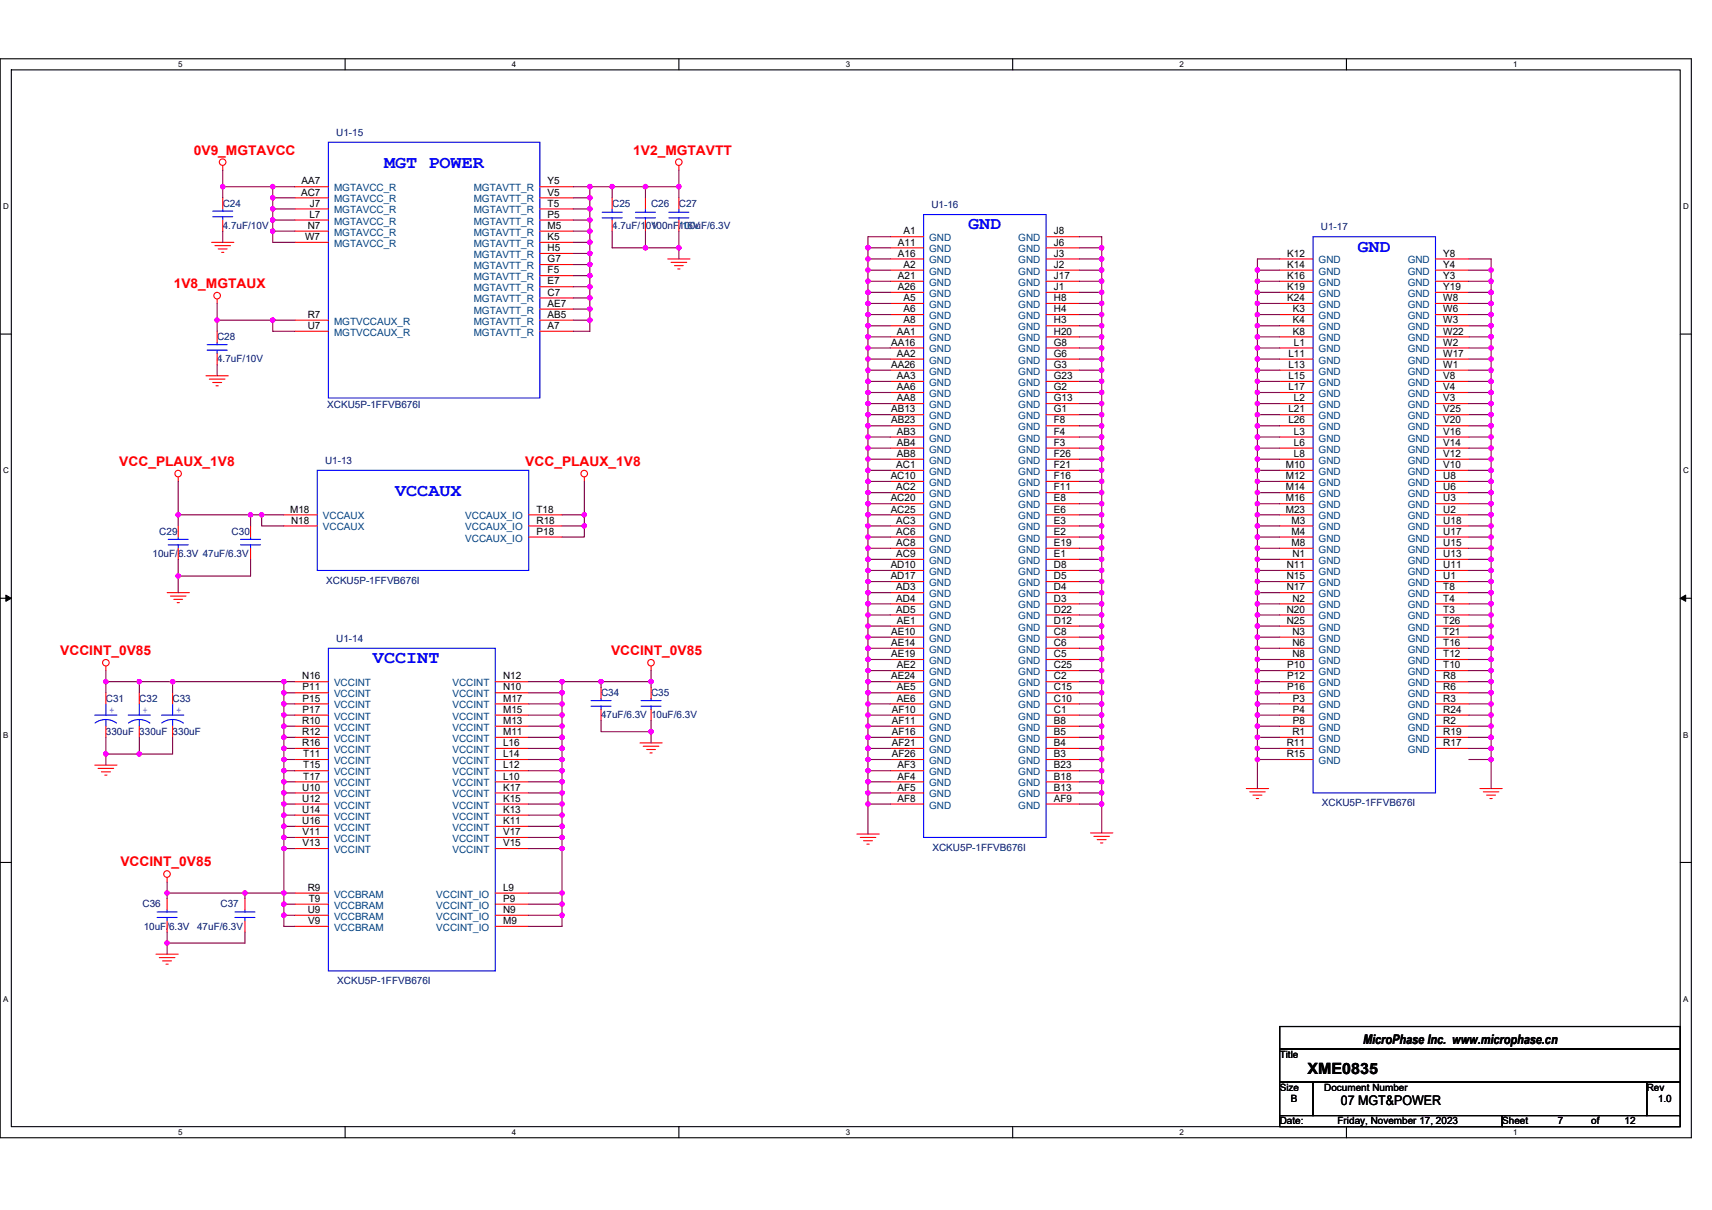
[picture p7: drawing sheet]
<svg xmlns="http://www.w3.org/2000/svg" width="297mm" height="210mm" viewBox="0 0 297 210" stroke-linecap="round" stroke-linejoin="round" font-family="sans-serif">
<defs><g id="words">
<g font-size="3.1" fill="#00f">
<text x="66.6" y="29.2">MGT POWER</text>
<text x="168" y="39.8">GND</text>
<text x="235.5" y="43.7">GND</text>
<text x="68.6" y="86.1">VCCAUX</text>
<text x="64.7" y="115.1">VCCINT</text>
</g>
<text font-size="2.7" x="226.9" y="186.4">XME0835</text>
<g font-size="2.3" fill="#f00">
<text x="33.6" y="26.8">0V9_MGTAVCC</text>
<text x="109.9" y="26.8">1V2_MGTAVTT</text>
<text x="30.2" y="50">1V8_MGTAUX</text>
<text x="20.7" y="80.9">VCC_PLAUX_1V8</text>
<text x="91.1" y="80.9">VCC_PLAUX_1V8</text>
<text x="10.5" y="113.7">VCCINT_0V85</text>
<text x="106" y="113.7">VCCINT_0V85</text>
<text x="20.9" y="150.4">VCCINT_0V85</text>
</g>
<g font-size="2.3">
<text x="236.5" y="181.1">MicroPhase Inc. www.microphase.cn</text>
<text x="232.6" y="191.8">07 MGT&amp;POWER</text>
</g>
<g font-size="1.7" fill="#000080">
<text x="58.3" y="23.5">U1-15</text>
<text x="38.6" y="35.9">C24</text>
<text x="106.2" y="35.9">C25</text>
<text x="113" y="35.9">C26</text>
<text x="117.8" y="35.9">C27</text>
<text x="38.6" y="39.7">4.7uF/10V</text>
<text x="106.2" y="39.7">4.7uF/10V</text>
<text x="113" y="39.7">100nF/16V</text>
<text x="117.8" y="39.7">100uF/6.3V</text>
<text x="161.6" y="36.1">U1-16</text>
<text x="229.2" y="39.9">U1-17</text>
<text x="37.7" y="59">C28</text>
<text x="37.7" y="62.9">4.7uF/10V</text>
<text x="56.8" y="70.8">XCKU5P-1FFVB676I</text>
<text x="56.4" y="80.5">U1-13</text>
<text x="27.6" y="92.8">C29</text>
<text x="40.2" y="92.8">C30</text>
<text x="26.5" y="96.7">10uF/6.3V 47uF/6.3V</text>
<text x="56.6" y="101.3">XCKU5P-1FFVB676I</text>
<text x="58.3" y="111.4">U1-14</text>
<text x="18.4" y="121.8">C31</text>
<text x="24.2" y="121.8">C32</text>
<text x="29.9" y="121.8">C33</text>
<text x="104.3" y="120.8">C34</text>
<text x="104.3" y="124.7">47uF/6.3V 10uF/6.3V</text>
<text x="113" y="120.8">C35</text>
<text x="18.4" y="127.6">330uF 330uF 330uF</text>
<text x="229.4" y="139.9">XCKU5P-1FFVB676I</text>
<text x="161.8" y="147.6">XCKU5P-1FFVB676I</text>
<text x="24.7" y="157.5">C36</text>
<text x="24.9" y="161.4">10uF/6.3V</text>
<text x="34.2" y="161.4">47uF/6.3V</text>
<text x="38.3" y="157.5">C37</text>
<text x="58.5" y="170.8">XCKU5P-1FFVB676I</text>
</g>
<g font-size="1.7">
<text x="52.2" y="33.9">AC7</text>
<text x="52.3" y="32">AA7</text>
<text x="53.8" y="35.9">J7</text>
<text x="95" y="35.9">T5</text>
<text x="95" y="33.9">V5</text>
<text x="95" y="32">Y5</text>
<text x="52.9" y="41.7">W7</text>
<text x="53.4" y="39.7">N7</text>
<text x="53.7" y="37.8">L7</text>
<text x="95" y="41.7">K5</text>
<text x="95" y="39.7">M5</text>
<text x="95" y="37.8">P5</text>
<text x="156.8" y="40.7">A1</text>
<text x="182.9" y="40.7">J8</text>
<text x="95" y="47.4">F5</text>
<text x="95" y="45.5">G7</text>
<text x="95" y="43.6">H5</text>
<text x="155.8" y="42.6">A11</text>
<text x="155.8" y="44.5">A16</text>
<text x="156.8" y="46.5">A2</text>
<text x="182.9" y="42.6">J6</text>
<text x="182.9" y="44.5">J3</text>
<text x="182.9" y="46.5">J2</text>
<text x="223.3" y="44.5">K12</text>
<text x="223.3" y="46.5">K14</text>
<text x="250.4" y="44.5">Y8</text>
<text x="250.4" y="46.5">Y4</text>
<text x="95" y="53.2">AE7</text>
<text x="95" y="51.3">C7</text>
<text x="95" y="49.4">E7</text>
<text x="155.8" y="48.4">A21</text>
<text x="155.8" y="50.3">A26</text>
<text x="156.8" y="52.3">A5</text>
<text x="182.9" y="48.4">J17</text>
<text x="182.9" y="50.3">J1</text>
<text x="182.9" y="52.3">H8</text>
<text x="223.3" y="48.4">K16</text>
<text x="223.3" y="50.3">K19</text>
<text x="223.3" y="52.3">K24</text>
<text x="250.4" y="48.4">Y3</text>
<text x="250.4" y="50.3">Y19</text>
<text x="250.4" y="52.3">W8</text>
<text x="53.4" y="55.2">R7</text>
<text x="53.4" y="57.1">U7</text>
<text x="95" y="57.1">A7</text>
<text x="95" y="55.2">AB5</text>
<text x="154.6" y="60">AA16</text>
<text x="155.6" y="58.1">AA1</text>
<text x="156.8" y="54.2">A6</text>
<text x="156.8" y="56.1">A8</text>
<text x="182.9" y="54.2">H4</text>
<text x="182.9" y="56.1">H3</text>
<text x="182.9" y="58.1">H20</text>
<text x="182.9" y="60">G8</text>
<text x="224.3" y="54.2">K3</text>
<text x="224.3" y="56.1">K4</text>
<text x="224.3" y="58.1">K8</text>
<text x="224.5" y="60">L1</text>
<text x="250.4" y="54.2">W6</text>
<text x="250.4" y="56.1">W3</text>
<text x="250.4" y="58.1">W22</text>
<text x="250.4" y="60">W2</text>
<text x="154.6" y="63.8">AA26</text>
<text x="155.6" y="61.9">AA2</text>
<text x="155.6" y="65.8">AA3</text>
<text x="182.9" y="61.9">G6</text>
<text x="182.9" y="63.8">G3</text>
<text x="182.9" y="65.8">G23</text>
<text x="223.5" y="61.9">L11</text>
<text x="223.5" y="63.8">L13</text>
<text x="223.5" y="65.8">L15</text>
<text x="250.4" y="61.9">W17</text>
<text x="250.4" y="63.8">W1</text>
<text x="250.4" y="65.8">V8</text>
<text x="154.6" y="71.6">AB13</text>
<text x="155.6" y="67.7">AA6</text>
<text x="155.6" y="69.6">AA8</text>
<text x="182.9" y="67.7">G2</text>
<text x="182.9" y="69.6">G13</text>
<text x="182.9" y="71.6">G1</text>
<text x="223.5" y="67.7">L17</text>
<text x="223.5" y="71.6">L21</text>
<text x="224.5" y="69.6">L2</text>
<text x="250.4" y="67.7">V4</text>
<text x="250.4" y="69.6">V3</text>
<text x="250.4" y="71.6">V25</text>
<text x="154.6" y="73.5">AB23</text>
<text x="155.6" y="75.4">AB3</text>
<text x="155.6" y="77.4">AB4</text>
<text x="182.9" y="73.5">F8</text>
<text x="182.9" y="75.4">F4</text>
<text x="182.9" y="77.4">F3</text>
<text x="223.5" y="73.5">L26</text>
<text x="224.5" y="75.4">L3</text>
<text x="224.5" y="77.4">L6</text>
<text x="250.4" y="73.5">V20</text>
<text x="250.4" y="75.4">V16</text>
<text x="250.4" y="77.4">V14</text>
<text x="154.5" y="83.1">AC10</text>
<text x="155.5" y="81.2">AC1</text>
<text x="155.6" y="79.3">AB8</text>
<text x="182.9" y="79.3">F26</text>
<text x="182.9" y="81.2">F21</text>
<text x="182.9" y="83.1">F16</text>
<text x="223.1" y="81.2">M10</text>
<text x="223.1" y="83.1">M12</text>
<text x="224.5" y="79.3">L8</text>
<text x="250.4" y="79.3">V12</text>
<text x="250.4" y="81.2">V10</text>
<text x="250.4" y="83.1">U8</text>
<text x="50.3" y="88.9">M18</text>
<text x="93.1" y="88.9">T18</text>
<text x="154.5" y="87">AC20</text>
<text x="154.5" y="88.9">AC25</text>
<text x="155.5" y="85.1">AC2</text>
<text x="182.9" y="85.1">F11</text>
<text x="182.9" y="87">E8</text>
<text x="182.9" y="88.9">E6</text>
<text x="223.1" y="85.1">M14</text>
<text x="223.1" y="87">M16</text>
<text x="223.1" y="88.9">M23</text>
<text x="250.4" y="85.1">U6</text>
<text x="250.4" y="87">U3</text>
<text x="250.4" y="88.9">U2</text>
<text x="50.5" y="90.9">N18</text>
<text x="93.1" y="92.8">P18</text>
<text x="93.1" y="90.9">R18</text>
<text x="155.5" y="90.9">AC3</text>
<text x="155.5" y="92.8">AC6</text>
<text x="155.5" y="94.7">AC8</text>
<text x="182.9" y="90.9">E3</text>
<text x="182.9" y="92.8">E2</text>
<text x="182.9" y="94.7">E19</text>
<text x="224.1" y="90.9">M3</text>
<text x="224.1" y="92.8">M4</text>
<text x="224.1" y="94.7">M8</text>
<text x="250.4" y="90.9">U18</text>
<text x="250.4" y="92.8">U17</text>
<text x="250.4" y="94.7">U15</text>
<text x="154.5" y="98.6">AD10</text>
<text x="154.5" y="100.5">AD17</text>
<text x="155.5" y="96.7">AC9</text>
<text x="182.9" y="96.7">E1</text>
<text x="182.9" y="98.6">D8</text>
<text x="182.9" y="100.5">D5</text>
<text x="223.3" y="98.6">N11</text>
<text x="223.3" y="100.5">N15</text>
<text x="224.2" y="96.7">N1</text>
<text x="250.4" y="96.7">U13</text>
<text x="250.4" y="98.6">U11</text>
<text x="250.4" y="100.5">U1</text>
<text x="155.5" y="102.4">AD3</text>
<text x="155.5" y="104.4">AD4</text>
<text x="155.5" y="106.3">AD5</text>
<text x="182.9" y="102.4">D4</text>
<text x="182.9" y="104.4">D3</text>
<text x="182.9" y="106.3">D22</text>
<text x="223.3" y="102.4">N17</text>
<text x="223.3" y="106.3">N20</text>
<text x="224.2" y="104.4">N2</text>
<text x="250.4" y="102.4">T8</text>
<text x="250.4" y="104.4">T4</text>
<text x="250.4" y="106.3">T3</text>
<text x="154.6" y="110.2">AE10</text>
<text x="154.6" y="112.1">AE14</text>
<text x="155.6" y="108.2">AE1</text>
<text x="182.9" y="108.2">D12</text>
<text x="182.9" y="110.2">C8</text>
<text x="182.9" y="112.1">C6</text>
<text x="223.3" y="108.2">N25</text>
<text x="224.2" y="110.2">N3</text>
<text x="224.2" y="112.1">N6</text>
<text x="250.4" y="108.2">T26</text>
<text x="250.4" y="110.2">T21</text>
<text x="250.4" y="112.1">T16</text>
<text x="52.4" y="117.9">N16</text>
<text x="52.5" y="119.8">P11</text>
<text x="87.3" y="119.8">N10</text>
<text x="87.3" y="117.9">N12</text>
<text x="154.6" y="114">AE19</text>
<text x="154.6" y="117.9">AE24</text>
<text x="155.6" y="116">AE2</text>
<text x="155.6" y="119.8">AE5</text>
<text x="182.9" y="114">C5</text>
<text x="182.9" y="116">C25</text>
<text x="182.9" y="117.9">C2</text>
<text x="182.9" y="119.8">C15</text>
<text x="223.3" y="116">P10</text>
<text x="223.3" y="117.9">P12</text>
<text x="223.3" y="119.8">P16</text>
<text x="224.2" y="114">N8</text>
<text x="250.4" y="114">T12</text>
<text x="250.4" y="116">T10</text>
<text x="250.4" y="117.9">R8</text>
<text x="250.4" y="119.8">R6</text>
<text x="52.4" y="125.6">R10</text>
<text x="52.5" y="121.8">P15</text>
<text x="52.5" y="123.7">P17</text>
<text x="87.3" y="125.6">M13</text>
<text x="87.3" y="123.7">M15</text>
<text x="87.3" y="121.8">M17</text>
<text x="154.7" y="123.7">AF10</text>
<text x="154.7" y="125.6">AF11</text>
<text x="155.6" y="121.8">AE6</text>
<text x="182.9" y="121.8">C10</text>
<text x="182.9" y="123.7">C1</text>
<text x="182.9" y="125.6">B8</text>
<text x="224.3" y="121.8">P3</text>
<text x="224.3" y="123.7">P4</text>
<text x="224.3" y="125.6">P8</text>
<text x="250.4" y="121.8">R3</text>
<text x="250.4" y="123.7">R24</text>
<text x="250.4" y="125.6">R2</text>
<text x="52.4" y="127.6">R12</text>
<text x="52.4" y="129.5">R16</text>
<text x="52.6" y="131.4">T11</text>
<text x="87.3" y="131.4">L14</text>
<text x="87.3" y="129.5">L16</text>
<text x="87.3" y="127.6">M11</text>
<text x="154.7" y="127.6">AF16</text>
<text x="154.7" y="129.5">AF21</text>
<text x="154.7" y="131.4">AF26</text>
<text x="182.9" y="127.6">B5</text>
<text x="182.9" y="129.5">B4</text>
<text x="182.9" y="131.4">B3</text>
<text x="223.3" y="129.5">R11</text>
<text x="223.3" y="131.4">R15</text>
<text x="224.2" y="127.6">R1</text>
<text x="250.4" y="127.6">R19</text>
<text x="250.4" y="129.5">R17</text>
<text x="52.4" y="137.2">U10</text>
<text x="52.6" y="133.4">T15</text>
<text x="52.6" y="135.3">T17</text>
<text x="87.3" y="137.2">K17</text>
<text x="87.3" y="135.3">L10</text>
<text x="87.3" y="133.4">L12</text>
<text x="155.7" y="133.4">AF3</text>
<text x="155.7" y="135.3">AF4</text>
<text x="155.7" y="137.2">AF5</text>
<text x="182.9" y="133.4">B23</text>
<text x="182.9" y="135.3">B18</text>
<text x="182.9" y="137.2">B13</text>
<text x="52.4" y="139.1">U12</text>
<text x="52.4" y="141.1">U14</text>
<text x="52.4" y="143">U16</text>
<text x="87.3" y="143">K11</text>
<text x="87.3" y="141.1">K13</text>
<text x="87.3" y="139.1">K15</text>
<text x="155.7" y="139.1">AF8</text>
<text x="182.9" y="139.1">AF9</text>
<text x="52.5" y="144.9">V11</text>
<text x="52.5" y="146.9">V13</text>
<text x="87.3" y="146.9">V15</text>
<text x="87.3" y="144.9">V17</text>
<text x="53.4" y="154.6">R9</text>
<text x="87.3" y="154.6">L9</text>
<text x="53.4" y="158.4">U9</text>
<text x="53.5" y="160.4">V9</text>
<text x="53.6" y="156.5">T9</text>
<text x="87.3" y="160.4">M9</text>
<text x="87.3" y="158.4">N9</text>
<text x="87.3" y="156.5">P9</text>
<text x="222" y="183.6">Title</text>
<text x="222" y="189.3">Size</text>
<text x="224" y="191.3">B</text>
<text x="229.8" y="189.3">Document Number</text>
<text x="285.7" y="189.3">Rev</text>
<text x="287.7" y="191.3">1.0</text>
<text x="222" y="195.1">Date:</text>
<text x="232.1" y="195.1">Friday, November 17, 2023</text>
<text x="260.6" y="195.1">Sheet</text>
<text x="270.3" y="195.1">7</text>
<text x="276.1" y="195.1">of</text>
<text x="281.9" y="195.1">12</text>
</g>
<g font-size="1.7" fill="#004080">
<text x="58" y="33.2">MGTAVCC_R</text>
<text x="58" y="35.1">MGTAVCC_R</text>
<text x="82.2" y="35.1">MGTAVTT_R</text>
<text x="82.2" y="33.2">MGTAVTT_R</text>
<text x="58" y="37">MGTAVCC_R</text>
<text x="58" y="39">MGTAVCC_R</text>
<text x="58" y="40.9">MGTAVCC_R</text>
<text x="82.2" y="40.9">MGTAVTT_R</text>
<text x="82.2" y="39">MGTAVTT_R</text>
<text x="82.2" y="37">MGTAVTT_R</text>
<text x="161.2" y="41.9">GND</text>
<text x="176.7" y="41.9">GND</text>
<text x="58" y="42.8">MGTAVCC_R</text>
<text x="82.2" y="46.7">MGTAVTT_R</text>
<text x="82.2" y="44.8">MGTAVTT_R</text>
<text x="82.2" y="42.8">MGTAVTT_R</text>
<text x="161.2" y="43.8">GND</text>
<text x="161.2" y="45.7">GND</text>
<text x="161.2" y="47.7">GND</text>
<text x="176.7" y="43.8">GND</text>
<text x="176.7" y="45.7">GND</text>
<text x="176.7" y="47.7">GND</text>
<text x="228.8" y="45.7">GND</text>
<text x="228.8" y="47.7">GND</text>
<text x="244.2" y="45.7">GND</text>
<text x="244.2" y="47.7">GND</text>
<text x="82.2" y="52.5">MGTAVTT_R</text>
<text x="82.2" y="50.5">MGTAVTT_R</text>
<text x="82.2" y="48.6">MGTAVTT_R</text>
<text x="161.2" y="49.6">GND</text>
<text x="161.2" y="51.5">GND</text>
<text x="161.2" y="53.4">GND</text>
<text x="176.7" y="49.6">GND</text>
<text x="176.7" y="51.5">GND</text>
<text x="176.7" y="53.4">GND</text>
<text x="228.8" y="49.6">GND</text>
<text x="228.8" y="51.5">GND</text>
<text x="228.8" y="53.4">GND</text>
<text x="244.2" y="49.6">GND</text>
<text x="244.2" y="51.5">GND</text>
<text x="244.2" y="53.4">GND</text>
<text x="58" y="56.3">MGTVCCAUX_R</text>
<text x="58" y="58.3">MGTVCCAUX_R</text>
<text x="82.2" y="58.3">MGTAVTT_R</text>
<text x="82.2" y="56.3">MGTAVTT_R</text>
<text x="82.2" y="54.4">MGTAVTT_R</text>
<text x="161.2" y="55.4">GND</text>
<text x="161.2" y="57.3">GND</text>
<text x="161.2" y="59.2">GND</text>
<text x="176.7" y="55.4">GND</text>
<text x="176.7" y="57.3">GND</text>
<text x="176.7" y="59.2">GND</text>
<text x="228.8" y="55.4">GND</text>
<text x="228.8" y="57.3">GND</text>
<text x="228.8" y="59.2">GND</text>
<text x="244.2" y="55.4">GND</text>
<text x="244.2" y="57.3">GND</text>
<text x="244.2" y="59.2">GND</text>
<text x="161.2" y="61.2">GND</text>
<text x="161.2" y="63.1">GND</text>
<text x="161.2" y="65">GND</text>
<text x="176.7" y="61.2">GND</text>
<text x="176.7" y="63.1">GND</text>
<text x="176.7" y="65">GND</text>
<text x="228.8" y="61.2">GND</text>
<text x="228.8" y="63.1">GND</text>
<text x="228.8" y="65">GND</text>
<text x="244.2" y="61.2">GND</text>
<text x="244.2" y="63.1">GND</text>
<text x="244.2" y="65">GND</text>
<text x="161.2" y="67">GND</text>
<text x="161.2" y="68.9">GND</text>
<text x="161.2" y="70.8">GND</text>
<text x="176.7" y="67">GND</text>
<text x="176.7" y="68.9">GND</text>
<text x="176.7" y="70.8">GND</text>
<text x="228.8" y="67">GND</text>
<text x="228.8" y="68.9">GND</text>
<text x="228.8" y="70.8">GND</text>
<text x="244.2" y="67">GND</text>
<text x="244.2" y="68.9">GND</text>
<text x="244.2" y="70.8">GND</text>
<text x="161.2" y="72.7">GND</text>
<text x="161.2" y="74.7">GND</text>
<text x="161.2" y="76.6">GND</text>
<text x="176.7" y="72.7">GND</text>
<text x="176.7" y="74.7">GND</text>
<text x="176.7" y="76.6">GND</text>
<text x="228.8" y="72.7">GND</text>
<text x="228.8" y="74.7">GND</text>
<text x="228.8" y="76.6">GND</text>
<text x="244.2" y="72.7">GND</text>
<text x="244.2" y="74.7">GND</text>
<text x="244.2" y="76.6">GND</text>
<text x="161.2" y="78.5">GND</text>
<text x="161.2" y="80.5">GND</text>
<text x="161.2" y="82.4">GND</text>
<text x="176.7" y="78.5">GND</text>
<text x="176.7" y="80.5">GND</text>
<text x="176.7" y="82.4">GND</text>
<text x="228.8" y="78.5">GND</text>
<text x="228.8" y="80.5">GND</text>
<text x="228.8" y="82.4">GND</text>
<text x="244.2" y="78.5">GND</text>
<text x="244.2" y="80.5">GND</text>
<text x="244.2" y="82.4">GND</text>
<text x="161.2" y="84.3">GND</text>
<text x="161.2" y="86.3">GND</text>
<text x="161.2" y="88.2">GND</text>
<text x="176.7" y="84.3">GND</text>
<text x="176.7" y="86.3">GND</text>
<text x="176.7" y="88.2">GND</text>
<text x="228.8" y="84.3">GND</text>
<text x="228.8" y="86.3">GND</text>
<text x="228.8" y="88.2">GND</text>
<text x="244.2" y="84.3">GND</text>
<text x="244.2" y="86.3">GND</text>
<text x="244.2" y="88.2">GND</text>
<text x="56" y="90.1">VCCAUX</text>
<text x="56" y="92.1">VCCAUX</text>
<text x="80.7" y="94">VCCAUX_IO</text>
<text x="80.7" y="92.1">VCCAUX_IO</text>
<text x="80.7" y="90.1">VCCAUX_IO</text>
<text x="161.2" y="90.1">GND</text>
<text x="161.2" y="92.1">GND</text>
<text x="161.2" y="94">GND</text>
<text x="161.2" y="95.9">GND</text>
<text x="176.7" y="90.1">GND</text>
<text x="176.7" y="92.1">GND</text>
<text x="176.7" y="94">GND</text>
<text x="176.7" y="95.9">GND</text>
<text x="228.8" y="90.1">GND</text>
<text x="228.8" y="92.1">GND</text>
<text x="228.8" y="94">GND</text>
<text x="228.8" y="95.9">GND</text>
<text x="244.2" y="90.1">GND</text>
<text x="244.2" y="92.1">GND</text>
<text x="244.2" y="94">GND</text>
<text x="244.2" y="95.9">GND</text>
<text x="161.2" y="97.9">GND</text>
<text x="161.2" y="99.8">GND</text>
<text x="161.2" y="101.7">GND</text>
<text x="176.7" y="97.9">GND</text>
<text x="176.7" y="99.8">GND</text>
<text x="176.7" y="101.7">GND</text>
<text x="228.8" y="97.9">GND</text>
<text x="228.8" y="99.8">GND</text>
<text x="228.8" y="101.7">GND</text>
<text x="244.2" y="97.9">GND</text>
<text x="244.2" y="99.8">GND</text>
<text x="244.2" y="101.7">GND</text>
<text x="161.2" y="103.6">GND</text>
<text x="161.2" y="105.6">GND</text>
<text x="161.2" y="107.5">GND</text>
<text x="176.7" y="103.6">GND</text>
<text x="176.7" y="105.6">GND</text>
<text x="176.7" y="107.5">GND</text>
<text x="228.8" y="103.6">GND</text>
<text x="228.8" y="105.6">GND</text>
<text x="228.8" y="107.5">GND</text>
<text x="244.2" y="103.6">GND</text>
<text x="244.2" y="105.6">GND</text>
<text x="244.2" y="107.5">GND</text>
<text x="161.2" y="109.4">GND</text>
<text x="161.2" y="111.4">GND</text>
<text x="161.2" y="113.3">GND</text>
<text x="176.7" y="109.4">GND</text>
<text x="176.7" y="111.4">GND</text>
<text x="176.7" y="113.3">GND</text>
<text x="228.8" y="109.4">GND</text>
<text x="228.8" y="111.4">GND</text>
<text x="228.8" y="113.3">GND</text>
<text x="244.2" y="109.4">GND</text>
<text x="244.2" y="111.4">GND</text>
<text x="244.2" y="113.3">GND</text>
<text x="58" y="119.1">VCCINT</text>
<text x="78.5" y="119.1">VCCINT</text>
<text x="161.2" y="115.2">GND</text>
<text x="161.2" y="117.2">GND</text>
<text x="161.2" y="119.1">GND</text>
<text x="176.7" y="115.2">GND</text>
<text x="176.7" y="117.2">GND</text>
<text x="176.7" y="119.1">GND</text>
<text x="228.8" y="115.2">GND</text>
<text x="228.8" y="117.2">GND</text>
<text x="228.8" y="119.1">GND</text>
<text x="244.2" y="115.2">GND</text>
<text x="244.2" y="117.2">GND</text>
<text x="244.2" y="119.1">GND</text>
<text x="58" y="121">VCCINT</text>
<text x="58" y="122.9">VCCINT</text>
<text x="58" y="124.9">VCCINT</text>
<text x="78.5" y="124.9">VCCINT</text>
<text x="78.5" y="122.9">VCCINT</text>
<text x="78.5" y="121">VCCINT</text>
<text x="161.2" y="121">GND</text>
<text x="161.2" y="122.9">GND</text>
<text x="161.2" y="124.9">GND</text>
<text x="176.7" y="121">GND</text>
<text x="176.7" y="122.9">GND</text>
<text x="176.7" y="124.9">GND</text>
<text x="228.8" y="121">GND</text>
<text x="228.8" y="122.9">GND</text>
<text x="228.8" y="124.9">GND</text>
<text x="244.2" y="121">GND</text>
<text x="244.2" y="122.9">GND</text>
<text x="244.2" y="124.9">GND</text>
<text x="58" y="126.8">VCCINT</text>
<text x="58" y="128.7">VCCINT</text>
<text x="58" y="130.7">VCCINT</text>
<text x="78.5" y="130.7">VCCINT</text>
<text x="78.5" y="128.7">VCCINT</text>
<text x="78.5" y="126.8">VCCINT</text>
<text x="161.2" y="126.8">GND</text>
<text x="161.2" y="128.7">GND</text>
<text x="161.2" y="130.7">GND</text>
<text x="176.7" y="126.8">GND</text>
<text x="176.7" y="128.7">GND</text>
<text x="176.7" y="130.7">GND</text>
<text x="228.8" y="126.8">GND</text>
<text x="228.8" y="128.7">GND</text>
<text x="228.8" y="130.7">GND</text>
<text x="244.2" y="126.8">GND</text>
<text x="244.2" y="128.7">GND</text>
<text x="244.2" y="130.7">GND</text>
<text x="58" y="132.6">VCCINT</text>
<text x="58" y="134.5">VCCINT</text>
<text x="58" y="136.5">VCCINT</text>
<text x="78.5" y="136.5">VCCINT</text>
<text x="78.5" y="134.5">VCCINT</text>
<text x="78.5" y="132.6">VCCINT</text>
<text x="161.2" y="132.6">GND</text>
<text x="161.2" y="134.5">GND</text>
<text x="161.2" y="136.5">GND</text>
<text x="176.7" y="132.6">GND</text>
<text x="176.7" y="134.5">GND</text>
<text x="176.7" y="136.5">GND</text>
<text x="228.8" y="132.6">GND</text>
<text x="58" y="138.4">VCCINT</text>
<text x="58" y="140.3">VCCINT</text>
<text x="58" y="142.2">VCCINT</text>
<text x="78.5" y="142.2">VCCINT</text>
<text x="78.5" y="140.3">VCCINT</text>
<text x="78.5" y="138.4">VCCINT</text>
<text x="161.2" y="138.4">GND</text>
<text x="161.2" y="140.3">GND</text>
<text x="176.7" y="138.4">GND</text>
<text x="176.7" y="140.3">GND</text>
<text x="58" y="144.2">VCCINT</text>
<text x="58" y="146.1">VCCINT</text>
<text x="58" y="148">VCCINT</text>
<text x="78.5" y="144.2">VCCINT</text>
<text x="78.5" y="148">VCCINT</text>
<text x="78.5" y="146.1">VCCINT</text>
<text x="58" y="155.8">VCCBRAM</text>
<text x="75.7" y="155.8">VCCINT_IO</text>
<text x="58" y="157.7">VCCBRAM</text>
<text x="58" y="159.6">VCCBRAM</text>
<text x="58" y="161.5">VCCBRAM</text>
<text x="75.7" y="161.5">VCCINT_IO</text>
<text x="75.7" y="159.6">VCCINT_IO</text>
<text x="75.7" y="157.7">VCCINT_IO</text>
</g>
<g font-size="1.7" fill="#00f">
<text x="19" y="123.7">+</text>
<text x="24.7" y="123.7">+</text>
<text x="30.5" y="123.7">+</text>
</g>
<g font-size="1.4">
<text x="30.9" y="11.7">5</text>
<text x="88.8" y="11.7">4</text>
<text x="146.7" y="11.7">3</text>
<text x="204.7" y="11.7">2</text>
<text x="262.6" y="11.7">1</text>
<text x=".5" y="36.3">D</text>
<text x="292" y="36.3">D</text>
<text x=".5" y="82.1">C</text>
<text x="292" y="82.1">C</text>
<text x=".5" y="128">B</text>
<text x="292" y="128">B</text>
<text x=".5" y="173.8">A</text>
<text x="292" y="173.8">A</text>
<text x="30.9" y="197">5</text>
<text x="88.8" y="197">4</text>
<text x="146.7" y="197">3</text>
<text x="204.7" y="197">2</text>
<text x="262.6" y="197">1</text>
</g>
</g></defs>
<path d="M0 10.2h293.5v187.2h-293.5zM2 12.1h289.5v183.4h-289.5z" fill="none" stroke="#000" stroke-width=".19"/>
<g fill="#fff">
<path d="M30.9 10.4h.8v1.6h-.8z"/>
<path d="M30.9 195.7h.8v1.6h-.8z"/>
</g>
<path d="M59.9 10.2v1.9M59.9 195.5v1.9" fill="none" stroke="#000" stroke-width=".19"/>
<g fill="#fff">
<path d="M88.8 10.4h.8v1.6h-.8z"/>
<path d="M88.8 195.7h.8v1.6h-.8z"/>
</g>
<path d="M117.8 10.2v1.9M117.8 195.5v1.9" fill="none" stroke="#000" stroke-width=".19"/>
<g fill="#fff">
<path d="M146.7 10.4h.8v1.6h-.8z"/>
<path d="M146.7 195.7h.8v1.6h-.8z"/>
</g>
<path d="M175.7 10.2v1.9M175.7 195.5v1.9" fill="none" stroke="#000" stroke-width=".19"/>
<g fill="#fff">
<path d="M204.7 10.4h.7v1.6h-.7z"/>
<path d="M204.7 195.7h.7v1.6h-.7z"/>
</g>
<path d="M233.6 10.2v1.9M233.6 195.5v1.9" fill="none" stroke="#000" stroke-width=".19"/>
<g fill="#fff">
<path d="M262.6 10.4h.7v1.6h-.7z"/>
<path d="M262.6 195.7h.7v1.6h-.7z"/>
<path d="M.5 35.1h1v1.5h-1z"/>
<path d="M292 35.1h1v1.5h-1z"/>
<path d="M.5 80.9h1v1.5h-1z"/>
<path d="M292 80.9h1v1.5h-1z"/>
</g>
<path d="M0 58h2M291.5 58h2" fill="none" stroke="#000" stroke-width=".19"/>
<g fill="#fff">
<path d="M.5 126.7h.9v1.6h-.9z"/>
<path d="M292 126.7h.9v1.6h-.9z"/>
</g>
<path d="M0 103.8h2M291.5 103.8h2" fill="none" stroke="#000" stroke-width=".19"/>
<path d="M1 103.3l1 .5-1 .6zM291.5 103.8l1-.5v1.1z" fill="#000" stroke="#000" stroke-width=".17"/>
<g fill="#fff">
<path d="M.5 172.6h.9v1.5h-.9z"/>
<path d="M292 172.6h.9v1.5h-.9z"/>
</g>
<path d="M0 149.7h2M291.5 149.7h2M222 178.1h69.5v3.9h-69.5zM222 182h69.5v5.8h-69.5zM222 187.8h5.8v5.8h-5.8zM222 193.6h38.6v1.9h-38.6zM227.8 187.8h57.9v5.8h-57.9zM260.6 193.6h30.9v1.9h-30.9zM285.7 187.8h5.8v5.8h-5.8z" fill="none" stroke="#000" stroke-width=".19"/>
<g fill="none" stroke="#f00" stroke-width=".19">
<path d="M38.6 28.7v.8M38.6 34.3v2M38.6 38.2v1.9M51.2 32.4h5.8M51.2 34.3h5.8M51.2 36.3h5.8M51.2 38.2h5.8M93.7 38.2h5.8M93.7 36.3h5.8M93.7 34.3h5.8M93.7 32.4h5.8M106.2 38.2v1.9"/>
<path d="M106.2 34.3v2M112 38.2v1.9M112 34.3v2M117.8 28.7v.8M117.8 38.2v1.9M117.8 34.3v2M36.7 42.1h3.9M37.3 42.6h2.7M37.7 57.5v1.9M37.7 51.9v.8M37.9 43.2h1.5M38.5 43.8h.3"/>
<path d="M51.2 40.1h5.8M51.2 42.1h5.8M51.2 55.6h5.8M51.2 57.5h5.8M93.7 57.5h5.8M93.7 55.6h5.8M93.7 53.6h5.8M93.7 51.7h5.8M93.7 49.8h5.8M93.7 47.8h5.8M93.7 45.9h5.8M93.7 44h5.8"/>
<path d="M93.7 42.1h5.8M93.7 40.1h5.8M115.9 44.9h3.8M116.4 45.5h2.7M117 46.1h1.6M117.6 46.7h.4M154.5 41.1h5.7M154.5 43h5.7M154.5 44.9h5.7M154.5 46.9h5.7M154.5 48.8h5.7M154.5 50.7h5.7"/>
<path d="M154.5 52.7h5.7M154.5 54.6h5.7M154.5 56.5h5.7M154.5 58.5h5.7M181.5 41.1h5.8M181.5 43h5.8M181.5 44.9h5.8M181.5 46.9h5.8M181.5 48.8h5.8M181.5 50.7h5.8M181.5 52.7h5.8M181.5 54.6h5.8"/>
<path d="M181.5 56.5h5.8M181.5 58.5h5.8M222 44.9h5.8M222 46.9h5.8M222 48.8h5.8M222 50.7h5.8M222 52.7h5.8M222 54.6h5.8M222 56.5h5.8M222 58.5h5.8M249.1 44.9h5.7M249.1 46.9h5.7"/>
<path d="M249.1 48.8h5.7M249.1 50.7h5.7M249.1 52.7h5.7M249.1 54.6h5.7M249.1 56.5h5.7M249.1 58.5h5.7M35.7 65.2h3.9M36.3 65.8h2.7M36.9 66.4h1.6M37.5 67h.4M37.7 61.4v1.9M154.5 60.4h5.7"/>
<path d="M154.5 62.3h5.7M154.5 64.2h5.7M154.5 66.2h5.7M154.5 68.1h5.7M154.5 70h5.7M154.5 72h5.7M154.5 73.9h5.7M154.5 75.8h5.7M154.5 77.8h5.7M154.5 79.7h5.7M181.5 60.4h5.8M181.5 62.3h5.8"/>
<path d="M181.5 64.2h5.8M181.5 66.2h5.8M181.5 68.1h5.8M181.5 70h5.8M181.5 72h5.8M181.5 73.9h5.8M181.5 75.8h5.8M181.5 77.8h5.8M181.5 79.7h5.8M222 60.4h5.8M222 62.3h5.8M222 64.2h5.8"/>
<path d="M222 66.2h5.8M222 68.1h5.8M222 70h5.8M222 72h5.8M222 73.9h5.8M222 75.8h5.8M222 77.8h5.8M222 79.7h5.8M249.1 60.4h5.7M249.1 62.3h5.7M249.1 64.2h5.7M249.1 66.2h5.7"/>
<path d="M249.1 68.1h5.7M249.1 70h5.7M249.1 72h5.7M249.1 73.9h5.7M249.1 75.8h5.7M249.1 77.8h5.7M249.1 79.7h5.7M30.9 82.8v.7M30.9 91.3v1.9M30.9 95.1v2M43.5 91.3v1.9M43.5 95.1v2"/>
<path d="M49.3 89.3h5.8M49.3 91.3h5.8M91.7 93.2h5.8M91.7 91.3h5.8M91.7 89.3h5.8M101.4 82.8v.7M154.5 81.6h5.7M154.5 83.5h5.7M154.5 85.5h5.7M154.5 87.4h5.7M154.5 89.3h5.7M154.5 91.3h5.7"/>
<path d="M154.5 93.2h5.7M154.5 95.1h5.7M154.5 97.1h5.7M154.5 99h5.7M181.5 81.6h5.8M181.5 83.5h5.8M181.5 85.5h5.8M181.5 87.4h5.8M181.5 89.3h5.8M181.5 91.3h5.8M181.5 93.2h5.8M181.5 95.1h5.8"/>
<path d="M181.5 97.1h5.8M181.5 99h5.8M222 81.6h5.8M222 83.5h5.8M222 85.5h5.8M222 87.4h5.8M222 89.3h5.8M222 91.3h5.8M222 93.2h5.8M222 95.1h5.8M222 97.1h5.8M222 99h5.8"/>
<path d="M249.1 81.6h5.7M249.1 83.5h5.7M249.1 85.5h5.7M249.1 87.4h5.7M249.1 89.3h5.7M249.1 91.3h5.7M249.1 93.2h5.7M249.1 95.1h5.7M249.1 97.1h5.7M249.1 99h5.7M18.4 115.6v.8M29 102.8h3.8"/>
<path d="M29.6 103.4h2.7M30.2 104h1.5M30.7 104.6h.4M51.2 118.3h5.8M85.9 118.3h5.8M104.3 119.3v1.9M113 115.6v.8M113 119.3v1.9M154.5 100.9h5.7M154.5 102.8h5.7M154.5 104.8h5.7M154.5 106.7h5.7"/>
<path d="M154.5 108.6h5.7M154.5 110.6h5.7M154.5 112.5h5.7M154.5 114.4h5.7M154.5 116.4h5.7M154.5 118.3h5.7M181.5 100.9h5.8M181.5 102.8h5.8M181.5 104.8h5.8M181.5 106.7h5.8M181.5 108.6h5.8M181.5 110.6h5.8"/>
<path d="M181.5 112.5h5.8M181.5 114.4h5.8M181.5 116.4h5.8M181.5 118.3h5.8M222 100.9h5.8M222 102.8h5.8M222 104.8h5.8M222 106.7h5.8M222 108.6h5.8M222 110.6h5.8M222 112.5h5.8M222 114.4h5.8"/>
<path d="M222 116.4h5.8M222 118.3h5.8M249.1 100.9h5.7M249.1 102.8h5.7M249.1 104.8h5.7M249.1 106.7h5.7M249.1 108.6h5.7M249.1 110.6h5.7M249.1 112.5h5.7M249.1 114.4h5.7M249.1 116.4h5.7M249.1 118.3h5.7"/>
<path d="M16.4 132.8h3.9M17 133.3h2.7M17.6 133.9h1.6M18.2 134.5h.4M18.4 120.2v2M18.4 126v2M24.2 120.2v2M24.2 126v2M29.9 120.2v2M29.9 126v2M51.2 120.2h5.8M51.2 122.2h5.8"/>
<path d="M51.2 124.1h5.8M51.2 126h5.8M51.2 128h5.8M51.2 129.9h5.8M51.2 131.8h5.8M51.2 133.8h5.8M51.2 135.7h5.8M51.2 137.6h5.8M51.2 139.5h5.8M85.9 139.5h5.8M85.9 137.6h5.8M85.9 135.7h5.8"/>
<path d="M85.9 133.8h5.8M85.9 131.8h5.8M85.9 129.9h5.8M85.9 128h5.8M85.9 126h5.8M85.9 124.1h5.8M85.9 122.2h5.8M85.9 120.2h5.8M104.3 123.1v2M111 128.9h3.9M111.6 129.5h2.7M112.2 130.1h1.5"/>
<path d="M112.8 130.7h.4M113 123.1v2M154.5 120.2h5.7M154.5 122.2h5.7M154.5 124.1h5.7M154.5 126h5.7M154.5 128h5.7M154.5 129.9h5.7M154.5 131.8h5.7M154.5 133.8h5.7M154.5 135.7h5.7M154.5 137.6h5.7"/>
<path d="M154.5 139.5h5.7M181.5 120.2h5.8M181.5 122.2h5.8M181.5 124.1h5.8M181.5 126h5.8M181.5 128h5.8M181.5 129.9h5.8M181.5 131.8h5.8M181.5 133.8h5.8M181.5 135.7h5.8M181.5 137.6h5.8M181.5 139.5h5.8"/>
<path d="M216.2 136.8h3.9M216.8 137.4h2.7M217.4 138h1.5M218 138.6h.4M222 120.2h5.8M222 122.2h5.8M222 124.1h5.8M222 126h5.8M222 128h5.8M222 129.9h5.8M222 131.8h5.8M249.1 120.2h5.7"/>
<path d="M249.1 122.2h5.7M249.1 124.1h5.7M249.1 126h5.7M249.1 128h5.7M249.1 129.9h5.7M256.8 136.8h3.8M257.4 137.4h2.7M257.9 138h1.6M258.5 138.6h.4M29 152.3v.8M29 155.9v2M29 159.8v1.9"/>
<path d="M42.5 155.9v2M42.5 159.8v1.9M51.2 155h5.8M51.2 156.9h5.8M51.2 158.8h5.8M51.2 141.5h5.8M51.2 143.4h5.8M51.2 145.3h5.8M51.2 147.3h5.8M85.9 143.4h5.8M85.9 141.5h5.8M85.9 147.3h5.8"/>
<path d="M85.9 145.3h5.8M85.9 155h5.8M85.9 158.8h5.8M85.9 156.9h5.8M148.7 144.7h3.8M149.3 145.3h2.7M149.8 145.9h1.6M150.4 146.5h.4M189.2 144.5h3.9M189.8 145.1h2.7M190.4 145.7h1.5M190.9 146.3h.4"/>
<path d="M27.1 165.6h3.8M27.6 166.2h2.7M28.2 166.8h1.6M28.8 167.3h.4M51.2 160.8h5.8M85.9 160.8h5.8"/>
<circle cx="38.6" cy="28.1" r=".57"/>
<circle cx="117.8" cy="28.1" r=".57"/>
<circle cx="37.7" cy="51.3" r=".57"/>
<circle cx="30.9" cy="82.2" r=".57"/>
<circle cx="101.4" cy="82.2" r=".57"/>
<circle cx="18.4" cy="115" r=".57"/>
<circle cx="112.9" cy="115" r=".57"/>
<circle cx="29" cy="151.7" r=".57"/>
</g>
<g fill="none" stroke="#00f" stroke-width=".19">
<path d="M36.9 37.6h3.5M36.9 36.6h3.5M38.6 36.3v.3M38.6 37.6v.6M57 24.7h36.7v44.4h-36.7zM104.5 36.8h3.4M104.5 37.8h3.4M106.2 37.8v.4M106.2 36.3v.5M110.3 36.8h3.4M110.3 37.8h3.4M112 37.8v.4"/>
<path d="M112 36.3v.5M116.1 36.8h3.4M116.1 37.8h3.4M117.8 37.8v.4M117.8 36.3v.5M160.2 37.2h21.3v108.1h-21.3zM35.9 59.8h3.5M37.7 59.4v.4M227.8 41.1h21.3v96.5h-21.3zM35.9 60.8h3.5M37.7 60.8v.6M29.2 94.6h3.5"/>
<path d="M29.2 93.6h3.5M30.9 93.2v.4M30.9 94.6v.5M41.7 94.6h3.5M41.7 93.6h3.5M43.5 93.2v.4M43.5 94.6v.5M55.1 81.6h36.6v17.4h-36.6zM57 112.5h28.9v56h-28.9zM16.4 124.1h3.9M16.5 125.5a3.1 3.1 0 0 1 3.7 0M18.4 124.9v1.1"/>
<path d="M18.4 122.2v1.9M22.2 124.1h3.9M22.3 125.5a3.1 3.1 0 0 1 3.7 0M24.2 124.9v1.1M24.2 122.2v1.9M28 124.1h3.9M28.1 125.5a3.1 3.1 0 0 1 3.7 0M29.9 124.9v1.1M29.9 122.2v1.9M102.5 122.6h3.5M102.5 121.6h3.5M104.3 121.2v.4"/>
<path d="M104.3 122.6v.5M111.2 122.6h3.5M111.2 121.6h3.5M113 121.2v.4M113 122.6v.5M27.3 159.2h3.4M27.3 158.3h3.4M29 157.9v.4M29 159.2v.6M40.8 159.2h3.4M40.8 158.3h3.4M42.5 157.9v.4"/>
<path d="M42.5 159.2v.6"/>
</g>
<g fill="none" stroke="#800040" stroke-width=".19">
<path d="M38.6 32.4h8.7M38.6 29.5v2.9M38.6 32.4v1.9M47.3 38.2h3.9M47.3 36.3h3.9M47.3 38.2v1.9h3.9M47.3 32.4h3.9M47.3 32.4v1.9h3.9M47.3 36.3v1.9M47.3 34.3v2M99.5 32.4h2.8M99.5 34.3h2.8v2"/>
<path d="M99.5 36.3h2.8v1.9M99.5 38.2h2.8M102.3 32.4v1.9M102.3 32.4h3.9M102.3 38.2v1.9M106.2 32.4v1.9M106.2 32.4h5.8M112 32.4v1.9M112 32.4h5.8v1.9M117.8 29.5v2.9M37.7 52.7v2.9M37.7 55.6h9.6"/>
<path d="M37.7 55.6v1.9M38.6 40.1v2M47.3 55.6h3.9M47.3 40.1v2h3.9M47.3 55.6v1.9h3.9M99.5 55.6h2.8v1.9h-2.8M99.5 40.1h2.8v2M99.5 42.1h2.8M99.5 44h2.8v1.9M99.5 45.9h2.8v1.9M99.5 47.8h2.8M99.5 49.8h2.8v1.9"/>
<path d="M99.5 51.7h2.8v1.9M99.5 53.6h2.8v2M102.3 42.1v1.9M102.3 47.8v2M106.2 40.1v2.9h5.8M112 40.1v2.9M112 43h5.8M117.8 40.1v2.9M117.8 43v1.9M150.6 44.9v2M150.6 58.5v5.7M150.6 56.5v2"/>
<path d="M150.6 50.7v5.8M150.6 46.9v3.8M150.6 44.9h3.9M150.6 48.8h3.9M150.6 46.9h3.9M150.6 50.7h3.9M150.6 54.6h3.9M150.6 52.7h3.9M150.6 58.5h3.9M150.6 56.5h3.9M150.6 43h3.9M154.5 41.1h-3.9v3.8"/>
<path d="M187.3 44.9h3.9M187.3 48.8h3.9M187.3 46.9h3.9M187.3 50.7h3.9M187.3 54.6h3.9M187.3 52.7h3.9M187.3 58.5h3.9M187.3 56.5h3.9M187.3 41.1h3.9v1.9M187.3 43h3.9M191.2 44.9v2M191.2 43v1.9"/>
<path d="M191.2 58.5v3.8M191.2 54.6v3.9M191.2 48.8v5.8M191.2 46.9v1.9M218.2 48.8h3.8M218.2 52.7h3.8M218.2 50.7h3.8M218.2 54.6h3.8M218.2 58.5h3.8M218.2 56.5h3.8M218.2 46.9h3.8M218.2 58.5v23.1"/>
<path d="M218.2 50.7v7.8M222 44.9h-3.8v5.8M254.8 48.8h3.9M254.8 52.7h3.9M254.8 50.7h3.9M254.8 54.6h3.9M254.8 58.5h3.9M254.8 56.5h3.9M254.8 44.9h3.9v5.8M254.8 46.9h3.9M258.7 58.5v23.1M258.7 50.7v7.8"/>
<path d="M37.7 63.3v1.9M150.6 75.8v2M150.6 72v3.8M150.6 70v2M150.6 66.2v3.8M150.6 64.2v2M150.6 77.8v3.8M150.6 60.4h3.9M150.6 62.3h3.9M150.6 79.7h3.9M150.6 72h3.9M150.6 70h3.9"/>
<path d="M150.6 73.9h3.9M150.6 68.1h3.9M150.6 66.2h3.9M150.6 64.2h3.9M150.6 77.8h3.9M150.6 75.8h3.9M187.3 60.4h3.9M187.3 62.3h3.9M187.3 79.7h3.9M187.3 72h3.9M187.3 70h3.9M187.3 73.9h3.9"/>
<path d="M187.3 68.1h3.9M187.3 66.2h3.9M187.3 64.2h3.9M187.3 77.8h3.9M187.3 75.8h3.9M191.2 70v7.8M191.2 66.2v3.8M191.2 62.3v3.9M191.2 77.8v3.8M218.2 64.2h3.8M218.2 62.3h3.8M218.2 66.2h3.8"/>
<path d="M218.2 60.4h3.8M218.2 75.8h3.8M218.2 73.9h3.8M218.2 77.8h3.8M218.2 72h3.8M218.2 70h3.8M218.2 68.1h3.8M218.2 79.7h3.8M254.8 64.2h3.9M254.8 62.3h3.9M254.8 66.2h3.9M254.8 60.4h3.9"/>
<path d="M254.8 75.8h3.9M254.8 73.9h3.9M254.8 77.8h3.9M254.8 72h3.9M254.8 70h3.9M254.8 68.1h3.9M254.8 79.7h3.9M30.9 89.3h12.6M30.9 100v2.8M30.9 83.5v5.8M30.9 89.3v2M30.9 97.1v2.9"/>
<path d="M43.5 89.3v2M43.5 97.1v2.9h-12.6M43.5 89.3h1.9M49.3 89.3h-3.9v2h3.9M101.4 83.5v5.8h-3.9M101.4 89.3v2h-3.9M101.4 91.3v1.9h-3.9M150.6 97.1v5.7M150.6 91.3v5.8M150.6 89.3v2M150.6 85.5v3.8M150.6 81.6v3.9"/>
<path d="M150.6 83.5h3.9M150.6 81.6h3.9M150.6 85.5h3.9M150.6 95.1h3.9M150.6 93.2h3.9M150.6 97.1h3.9M150.6 91.3h3.9M150.6 99h3.9M150.6 89.3h3.9M150.6 87.4h3.9M187.3 83.5h3.9M187.3 81.6h3.9"/>
<path d="M187.3 85.5h3.9M187.3 95.1h3.9M187.3 93.2h3.9M187.3 97.1h3.9M187.3 91.3h3.9M187.3 99h3.9M187.3 89.3h3.9M187.3 87.4h3.9M191.2 97.1v3.8M191.2 91.3v5.8M191.2 85.5v5.8M191.2 81.6v3.9"/>
<path d="M218.2 87.4h3.8M218.2 85.5h3.8M218.2 89.3h3.8M218.2 83.5h3.8M218.2 81.6h3.8M218.2 99h3.8M218.2 97.1h3.8M218.2 95.1h3.8M218.2 93.2h3.8M218.2 91.3h3.8M218.2 81.6v23.2M254.8 87.4h3.9"/>
<path d="M254.8 85.5h3.9M254.8 89.3h3.9M254.8 83.5h3.9M254.8 81.6h3.9M254.8 99h3.9M254.8 97.1h3.9M254.8 95.1h3.9M254.8 93.2h3.9M254.8 91.3h3.9M258.7 81.6v23.2M18.4 118.3v1.9M18.4 118.3h5.8"/>
<path d="M18.4 116.4v1.9M24.2 118.3v1.9M24.2 118.3h5.7M49.3 118.3v1.9M49.3 118.3h1.9M49.3 118.3h-19.4v1.9M91.7 118.3h5.8M97.5 118.3v1.9M97.5 118.3h6.8M104.3 118.3h8.7M104.3 118.3v1M113 116.4v1.9"/>
<path d="M113 118.3v1M150.6 104.8v3.8M150.6 102.8v2M150.6 118.3v1.9M150.6 108.6v9.7M150.6 102.8h3.9M150.6 116.4h3.9M150.6 114.4h3.9M150.6 100.9h3.9M150.6 106.7h3.9M150.6 104.8h3.9M150.6 108.6h3.9"/>
<path d="M150.6 110.6h3.9M150.6 118.3h3.9M150.6 112.5h3.9M187.3 102.8h3.9M187.3 116.4h3.9M187.3 114.4h3.9M187.3 100.9h3.9M187.3 106.7h3.9M187.3 104.8h3.9M187.3 108.6h3.9M187.3 110.6h3.9M187.3 118.3h3.9"/>
<path d="M187.3 112.5h3.9M191.2 106.7v1.9M191.2 104.8v1.9M191.2 102.8v2M191.2 100.9v1.9M191.2 116.4v3.8M191.2 110.6v5.8M191.2 108.6v2M218.2 106.7h3.8M218.2 100.9h3.8M218.2 118.3h3.8M218.2 104.8h3.8"/>
<path d="M218.2 102.8h3.8M218.2 110.6h3.8M218.2 108.6h3.8M218.2 112.5h3.8M218.2 114.4h3.8M218.2 116.4h3.8M218.2 104.8v7.7M218.2 112.5v24.3M254.8 106.7h3.9M254.8 100.9h3.9M254.8 118.3h3.9M254.8 104.8h3.9"/>
<path d="M254.8 102.8h3.9M254.8 110.6h3.9M254.8 108.6h3.9M254.8 112.5h3.9M254.8 114.4h3.9M254.8 116.4h3.9M258.7 104.8v7.7M258.7 112.5v15.5M18.4 130.9v1.9M18.4 128v2.9h5.8M24.2 128v2.9M29.9 128v2.9h-5.7"/>
<path d="M49.3 122.2v1.9M49.3 124.1v1.9M49.3 126v2M49.3 128v1.9M49.3 129.9v1.9M49.3 131.8v2M49.3 133.8v1.9M49.3 135.7v1.9M49.3 137.6v3.9M49.3 139.5h1.9M49.3 120.2v2M49.3 122.2h1.9"/>
<path d="M49.3 128h1.9M49.3 124.1h1.9M49.3 126h1.9M49.3 133.8h1.9M49.3 135.7h1.9M49.3 137.6h1.9M49.3 129.9h1.9M49.3 131.8h1.9M49.3 120.2h1.9M91.7 122.2h5.8M91.7 133.8h5.8M91.7 126h5.8"/>
<path d="M91.7 124.1h5.8M91.7 128h5.8M91.7 129.9h5.8M91.7 137.6h5.8M91.7 135.7h5.8M91.7 139.5h5.8M91.7 131.8h5.8M91.7 120.2h5.8M97.5 126v2M97.5 120.2v5.8M97.5 131.8v3.9M97.5 129.9v1.9"/>
<path d="M97.5 128v1.9M97.5 137.6v3.9M97.5 135.7v1.9M104.3 125.1v1.9h8.7M113 125.1v1.9M113 127v1.9M150.6 135.7v3.8M150.6 129.9v5.8M150.6 128v1.9M150.6 122.2v5.8M150.6 120.2v2M150.6 139.5v5.2"/>
<path d="M150.6 120.2h3.9M150.6 124.1h3.9M150.6 122.2h3.9M150.6 129.9h3.9M150.6 128h3.9M150.6 131.8h3.9M150.6 126h3.9M150.6 139.5h3.9M150.6 137.6h3.9M150.6 135.7h3.9M150.6 133.8h3.9M187.3 120.2h3.9"/>
<path d="M187.3 124.1h3.9M187.3 122.2h3.9M187.3 129.9h3.9M187.3 128h3.9M187.3 131.8h3.9M187.3 126h3.9M187.3 139.5h3.9M187.3 137.6h3.9M187.3 135.7h3.9M187.3 133.8h3.9M191.2 135.7v3.8M191.2 128v7.7"/>
<path d="M191.2 124.1v3.9M191.2 122.2v1.9M191.2 120.2v2M191.2 139.5v5M218.2 120.2h3.8M218.2 124.1h3.8M218.2 128h3.8M218.2 126h3.8M218.2 131.8h3.8M218.2 129.9h3.8M218.2 122.2h3.8M254.8 120.2h3.9"/>
<path d="M254.8 124.1h3.9M254.8 128h3.9M254.8 126h3.9M254.8 131.8h3.9M254.8 129.9h3.9M254.8 122.2h3.9M258.7 128v8.8M29 155h13.5M29 153.1v1.9M29 155v.9M42.5 155h6.8v1.9M42.5 155v.9"/>
<path d="M49.3 141.5v1.9M49.3 143.4v1.9M49.3 145.3v2M49.3 158.8v2h1.9M49.3 156.9v1.9M49.3 145.3h1.9M49.3 147.3h1.9M49.3 141.5h1.9M49.3 143.4h1.9M49.3 158.8h1.9M49.3 156.9h1.9M49.3 147.3v7.7h1.9"/>
<path d="M91.7 147.3h5.8M91.7 145.3h5.8M91.7 143.4h5.8M91.7 141.5h5.8M91.7 156.9h5.8M91.7 158.8h5.8M91.7 155h5.8M97.5 141.5v1.9M97.5 145.3v2M97.5 143.4v1.9M97.5 158.8v2h-5.8M97.5 155v1.9"/>
<path d="M97.5 156.9v1.9M97.5 147.3v7.7M29 163.7v1.9M29 161.7v2M42.5 161.7v2h-13.5"/>
</g>
<g fill="#f0f" stroke="#f0f" stroke-width=".19">
<circle cx="38.6" cy="32.4" r=".38"/>
<circle cx="47.3" cy="38.2" r=".38"/>
<circle cx="47.3" cy="40.1" r=".38"/>
<circle cx="47.3" cy="32.4" r=".38"/>
<circle cx="47.3" cy="36.2" r=".38"/>
<circle cx="47.3" cy="34.3" r=".38"/>
<circle cx="47.3" cy="55.5" r=".38"/>
<circle cx="37.7" cy="55.5" r=".38"/>
<circle cx="43.5" cy="89.3" r=".38"/>
<circle cx="30.9" cy="89.3" r=".38"/>
<circle cx="18.4" cy="118.3" r=".38"/>
<circle cx="18.4" cy="130.8" r=".38"/>
<circle cx="24.2" cy="130.8" r=".38"/>
<circle cx="24.2" cy="118.3" r=".38"/>
<circle cx="49.3" cy="122.2" r=".38"/>
<circle cx="49.3" cy="135.7" r=".38"/>
<circle cx="49.3" cy="137.6" r=".38"/>
<circle cx="49.3" cy="143.4" r=".38"/>
<circle cx="49.3" cy="124.1" r=".38"/>
<circle cx="49.3" cy="126" r=".38"/>
<circle cx="49.3" cy="129.9" r=".38"/>
<circle cx="49.3" cy="127.9" r=".38"/>
<circle cx="49.3" cy="133.7" r=".38"/>
<circle cx="49.3" cy="131.8" r=".38"/>
<circle cx="49.3" cy="141.5" r=".38"/>
<circle cx="49.3" cy="145.3" r=".38"/>
<circle cx="49.3" cy="158.8" r=".38"/>
<circle cx="49.3" cy="156.9" r=".38"/>
<circle cx="49.3" cy="155" r=".38"/>
<circle cx="49.3" cy="147.2" r=".38"/>
<circle cx="97.5" cy="122.2" r=".38"/>
<circle cx="97.5" cy="141.5" r=".38"/>
<circle cx="97.5" cy="124.1" r=".38"/>
<circle cx="97.5" cy="143.4" r=".38"/>
<circle cx="97.5" cy="126" r=".38"/>
<circle cx="97.5" cy="133.7" r=".38"/>
<circle cx="97.5" cy="131.8" r=".38"/>
<circle cx="97.5" cy="129.9" r=".38"/>
<circle cx="97.5" cy="127.9" r=".38"/>
<circle cx="97.5" cy="139.5" r=".38"/>
<circle cx="97.5" cy="137.6" r=".38"/>
<circle cx="97.5" cy="135.7" r=".38"/>
<circle cx="97.5" cy="145.3" r=".38"/>
<circle cx="97.5" cy="120.2" r=".38"/>
<circle cx="97.5" cy="118.3" r=".38"/>
<circle cx="97.5" cy="156.9" r=".38"/>
<circle cx="97.5" cy="158.8" r=".38"/>
<circle cx="97.5" cy="155" r=".38"/>
<circle cx="97.5" cy="147.2" r=".38"/>
<circle cx="150.6" cy="48.8" r=".38"/>
<circle cx="150.6" cy="50.7" r=".38"/>
<circle cx="150.6" cy="54.6" r=".38"/>
<circle cx="150.6" cy="62.3" r=".38"/>
<circle cx="150.6" cy="79.7" r=".38"/>
<circle cx="150.6" cy="77.8" r=".38"/>
<circle cx="150.6" cy="95.1" r=".38"/>
<circle cx="150.6" cy="116.4" r=".38"/>
<circle cx="150.6" cy="114.4" r=".38"/>
<circle cx="150.6" cy="100.9" r=".38"/>
<circle cx="150.6" cy="108.6" r=".38"/>
<circle cx="150.6" cy="110.6" r=".38"/>
<circle cx="150.6" cy="126" r=".38"/>
<circle cx="150.6" cy="112.5" r=".38"/>
<circle cx="150.6" cy="139.5" r=".38"/>
<circle cx="150.6" cy="133.7" r=".38"/>
<circle cx="150.6" cy="44.9" r=".38"/>
<circle cx="150.6" cy="75.8" r=".38"/>
<circle cx="150.6" cy="73.9" r=".38"/>
<circle cx="150.6" cy="72" r=".38"/>
<circle cx="150.6" cy="70" r=".38"/>
<circle cx="150.6" cy="68.1" r=".38"/>
<circle cx="150.6" cy="66.2" r=".38"/>
<circle cx="150.6" cy="64.2" r=".38"/>
<circle cx="150.6" cy="60.4" r=".38"/>
<circle cx="150.6" cy="58.4" r=".38"/>
<circle cx="150.6" cy="56.5" r=".38"/>
<circle cx="150.6" cy="52.6" r=".38"/>
<circle cx="150.6" cy="46.9" r=".38"/>
<circle cx="150.6" cy="106.7" r=".38"/>
<circle cx="150.6" cy="104.8" r=".38"/>
<circle cx="150.6" cy="102.8" r=".38"/>
<circle cx="150.6" cy="99" r=".38"/>
<circle cx="150.6" cy="97.1" r=".38"/>
<circle cx="150.6" cy="93.2" r=".38"/>
<circle cx="150.6" cy="91.3" r=".38"/>
<circle cx="150.6" cy="89.3" r=".38"/>
<circle cx="150.6" cy="87.4" r=".38"/>
<circle cx="150.6" cy="85.5" r=".38"/>
<circle cx="150.6" cy="83.5" r=".38"/>
<circle cx="150.6" cy="81.6" r=".38"/>
<circle cx="150.6" cy="137.6" r=".38"/>
<circle cx="150.6" cy="135.7" r=".38"/>
<circle cx="150.6" cy="131.8" r=".38"/>
<circle cx="150.6" cy="129.9" r=".38"/>
<circle cx="150.6" cy="127.9" r=".38"/>
<circle cx="150.6" cy="124.1" r=".38"/>
<circle cx="150.6" cy="122.2" r=".38"/>
<circle cx="150.6" cy="120.2" r=".38"/>
<circle cx="150.6" cy="118.3" r=".38"/>
<circle cx="150.6" cy="43" r=".38"/>
<circle cx="191.1" cy="54.6" r=".38"/>
<circle cx="191.1" cy="52.6" r=".38"/>
<circle cx="191.1" cy="79.7" r=".38"/>
<circle cx="191.1" cy="70" r=".38"/>
<circle cx="191.1" cy="73.9" r=".38"/>
<circle cx="191.1" cy="77.8" r=".38"/>
<circle cx="191.1" cy="75.8" r=".38"/>
<circle cx="191.1" cy="95.1" r=".38"/>
<circle cx="191.1" cy="114.4" r=".38"/>
<circle cx="191.1" cy="131.8" r=".38"/>
<circle cx="191.1" cy="89.3" r=".38"/>
<circle cx="191.1" cy="133.7" r=".38"/>
<circle cx="191.1" cy="46.9" r=".38"/>
<circle cx="191.1" cy="44.9" r=".38"/>
<circle cx="191.1" cy="43" r=".38"/>
<circle cx="191.1" cy="72" r=".38"/>
<circle cx="191.1" cy="68.1" r=".38"/>
<circle cx="191.1" cy="66.2" r=".38"/>
<circle cx="191.1" cy="64.2" r=".38"/>
<circle cx="191.1" cy="62.3" r=".38"/>
<circle cx="191.1" cy="60.4" r=".38"/>
<circle cx="191.1" cy="58.4" r=".38"/>
<circle cx="191.1" cy="56.5" r=".38"/>
<circle cx="191.1" cy="50.7" r=".38"/>
<circle cx="191.1" cy="48.8" r=".38"/>
<circle cx="191.1" cy="108.6" r=".38"/>
<circle cx="191.1" cy="106.7" r=".38"/>
<circle cx="191.1" cy="104.8" r=".38"/>
<circle cx="191.1" cy="102.8" r=".38"/>
<circle cx="191.1" cy="100.9" r=".38"/>
<circle cx="191.1" cy="99" r=".38"/>
<circle cx="191.1" cy="97.1" r=".38"/>
<circle cx="191.1" cy="93.2" r=".38"/>
<circle cx="191.1" cy="91.3" r=".38"/>
<circle cx="191.1" cy="87.4" r=".38"/>
<circle cx="191.1" cy="85.5" r=".38"/>
<circle cx="191.1" cy="83.5" r=".38"/>
<circle cx="191.1" cy="81.6" r=".38"/>
<circle cx="191.1" cy="137.6" r=".38"/>
<circle cx="191.1" cy="135.7" r=".38"/>
<circle cx="191.1" cy="129.9" r=".38"/>
<circle cx="191.1" cy="127.9" r=".38"/>
<circle cx="191.1" cy="126" r=".38"/>
<circle cx="191.1" cy="124.1" r=".38"/>
<circle cx="191.1" cy="122.2" r=".38"/>
<circle cx="191.1" cy="120.2" r=".38"/>
<circle cx="191.1" cy="118.3" r=".38"/>
<circle cx="191.1" cy="116.4" r=".38"/>
<circle cx="191.1" cy="112.5" r=".38"/>
<circle cx="191.1" cy="110.6" r=".38"/>
<circle cx="191.1" cy="139.5" r=".38"/>
<circle cx="218.2" cy="48.8" r=".38"/>
<circle cx="218.2" cy="52.6" r=".38"/>
<circle cx="218.2" cy="50.7" r=".38"/>
<circle cx="218.2" cy="54.6" r=".38"/>
<circle cx="218.2" cy="56.5" r=".38"/>
<circle cx="218.2" cy="64.2" r=".38"/>
<circle cx="218.2" cy="62.3" r=".38"/>
<circle cx="218.2" cy="66.2" r=".38"/>
<circle cx="218.2" cy="60.4" r=".38"/>
<circle cx="218.2" cy="87.4" r=".38"/>
<circle cx="218.2" cy="85.5" r=".38"/>
<circle cx="218.2" cy="89.3" r=".38"/>
<circle cx="218.2" cy="83.5" r=".38"/>
<circle cx="218.2" cy="75.8" r=".38"/>
<circle cx="218.2" cy="73.9" r=".38"/>
<circle cx="218.2" cy="77.8" r=".38"/>
<circle cx="218.2" cy="72" r=".38"/>
<circle cx="218.2" cy="70" r=".38"/>
<circle cx="218.2" cy="68.1" r=".38"/>
<circle cx="218.2" cy="81.6" r=".38"/>
<circle cx="218.2" cy="79.7" r=".38"/>
<circle cx="218.2" cy="99" r=".38"/>
<circle cx="218.2" cy="97.1" r=".38"/>
<circle cx="218.2" cy="100.9" r=".38"/>
<circle cx="218.2" cy="95.1" r=".38"/>
<circle cx="218.2" cy="120.2" r=".38"/>
<circle cx="218.2" cy="124.1" r=".38"/>
<circle cx="218.2" cy="118.3" r=".38"/>
<circle cx="218.2" cy="102.8" r=".38"/>
<circle cx="218.2" cy="110.6" r=".38"/>
<circle cx="218.2" cy="108.6" r=".38"/>
<circle cx="218.2" cy="112.5" r=".38"/>
<circle cx="218.2" cy="114.4" r=".38"/>
<circle cx="218.2" cy="127.9" r=".38"/>
<circle cx="218.2" cy="126" r=".38"/>
<circle cx="218.2" cy="131.8" r=".38"/>
<circle cx="218.2" cy="129.9" r=".38"/>
<circle cx="218.2" cy="122.2" r=".38"/>
<circle cx="218.2" cy="93.2" r=".38"/>
<circle cx="218.2" cy="91.3" r=".38"/>
<circle cx="218.2" cy="116.4" r=".38"/>
<circle cx="218.2" cy="58.4" r=".38"/>
<circle cx="218.2" cy="106.7" r=".38"/>
<circle cx="218.2" cy="104.8" r=".38"/>
<circle cx="218.2" cy="46.9" r=".38"/>
<circle cx="258.7" cy="48.8" r=".38"/>
<circle cx="258.7" cy="52.6" r=".38"/>
<circle cx="258.7" cy="50.7" r=".38"/>
<circle cx="258.7" cy="54.6" r=".38"/>
<circle cx="258.7" cy="56.5" r=".38"/>
<circle cx="258.7" cy="64.2" r=".38"/>
<circle cx="258.7" cy="62.3" r=".38"/>
<circle cx="258.7" cy="66.2" r=".38"/>
<circle cx="258.7" cy="87.4" r=".38"/>
<circle cx="258.7" cy="85.5" r=".38"/>
<circle cx="258.7" cy="89.3" r=".38"/>
<circle cx="258.7" cy="75.8" r=".38"/>
<circle cx="258.7" cy="73.9" r=".38"/>
<circle cx="258.7" cy="77.8" r=".38"/>
<circle cx="258.7" cy="72" r=".38"/>
<circle cx="258.7" cy="70" r=".38"/>
<circle cx="258.7" cy="68.1" r=".38"/>
<circle cx="258.7" cy="79.7" r=".38"/>
<circle cx="258.7" cy="99" r=".38"/>
<circle cx="258.7" cy="97.1" r=".38"/>
<circle cx="258.7" cy="100.9" r=".38"/>
<circle cx="258.7" cy="95.1" r=".38"/>
<circle cx="258.7" cy="120.2" r=".38"/>
<circle cx="258.7" cy="124.1" r=".38"/>
<circle cx="258.7" cy="118.3" r=".38"/>
<circle cx="258.7" cy="102.8" r=".38"/>
<circle cx="258.7" cy="110.6" r=".38"/>
<circle cx="258.7" cy="108.6" r=".38"/>
<circle cx="258.7" cy="112.5" r=".38"/>
<circle cx="258.7" cy="114.4" r=".38"/>
<circle cx="258.7" cy="126" r=".38"/>
<circle cx="258.7" cy="131.8" r=".38"/>
<circle cx="258.7" cy="129.9" r=".38"/>
<circle cx="258.7" cy="122.2" r=".38"/>
<circle cx="258.7" cy="93.2" r=".38"/>
<circle cx="258.7" cy="91.3" r=".38"/>
<circle cx="258.7" cy="116.4" r=".38"/>
<circle cx="258.7" cy="60.4" r=".38"/>
<circle cx="258.7" cy="58.4" r=".38"/>
<circle cx="258.7" cy="106.7" r=".38"/>
<circle cx="258.7" cy="104.8" r=".38"/>
<circle cx="258.7" cy="83.5" r=".38"/>
<circle cx="258.7" cy="81.6" r=".38"/>
<circle cx="258.7" cy="127.9" r=".38"/>
<circle cx="258.7" cy="46.9" r=".38"/>
<circle cx="101.4" cy="89.3" r=".38"/>
<circle cx="101.4" cy="91.3" r=".38"/>
<circle cx="49.3" cy="139.5" r=".38"/>
<circle cx="49.3" cy="120.2" r=".38"/>
<circle cx="30" cy="118.3" r=".38"/>
<circle cx="49.3" cy="118.3" r=".38"/>
<circle cx="104.3" cy="118.3" r=".38"/>
<circle cx="112.9" cy="118.3" r=".38"/>
<circle cx="112.9" cy="127" r=".38"/>
<circle cx="45.4" cy="89.3" r=".38"/>
<circle cx="42.5" cy="155" r=".38"/>
<circle cx="29" cy="155" r=".38"/>
<circle cx="29" cy="163.6" r=".38"/>
<circle cx="30.9" cy="99.9" r=".38"/>
<circle cx="117.8" cy="43" r=".38"/>
<circle cx="112" cy="32.4" r=".38"/>
<circle cx="106.2" cy="32.4" r=".38"/>
<circle cx="112" cy="43" r=".38"/>
<circle cx="117.8" cy="32.4" r=".38"/>
<circle cx="102.3" cy="32.4" r=".38"/>
<circle cx="102.3" cy="34.3" r=".38"/>
<circle cx="102.3" cy="36.2" r=".38"/>
<circle cx="102.3" cy="38.2" r=".38"/>
<circle cx="102.3" cy="40.1" r=".38"/>
<circle cx="102.3" cy="42" r=".38"/>
<circle cx="102.3" cy="44" r=".38"/>
<circle cx="102.3" cy="45.9" r=".38"/>
<circle cx="102.3" cy="47.8" r=".38"/>
<circle cx="102.3" cy="49.8" r=".38"/>
<circle cx="102.3" cy="51.7" r=".38"/>
<circle cx="102.3" cy="53.6" r=".38"/>
<circle cx="102.3" cy="55.5" r=".38"/>
</g>
<use href="#words"/>
</svg>
